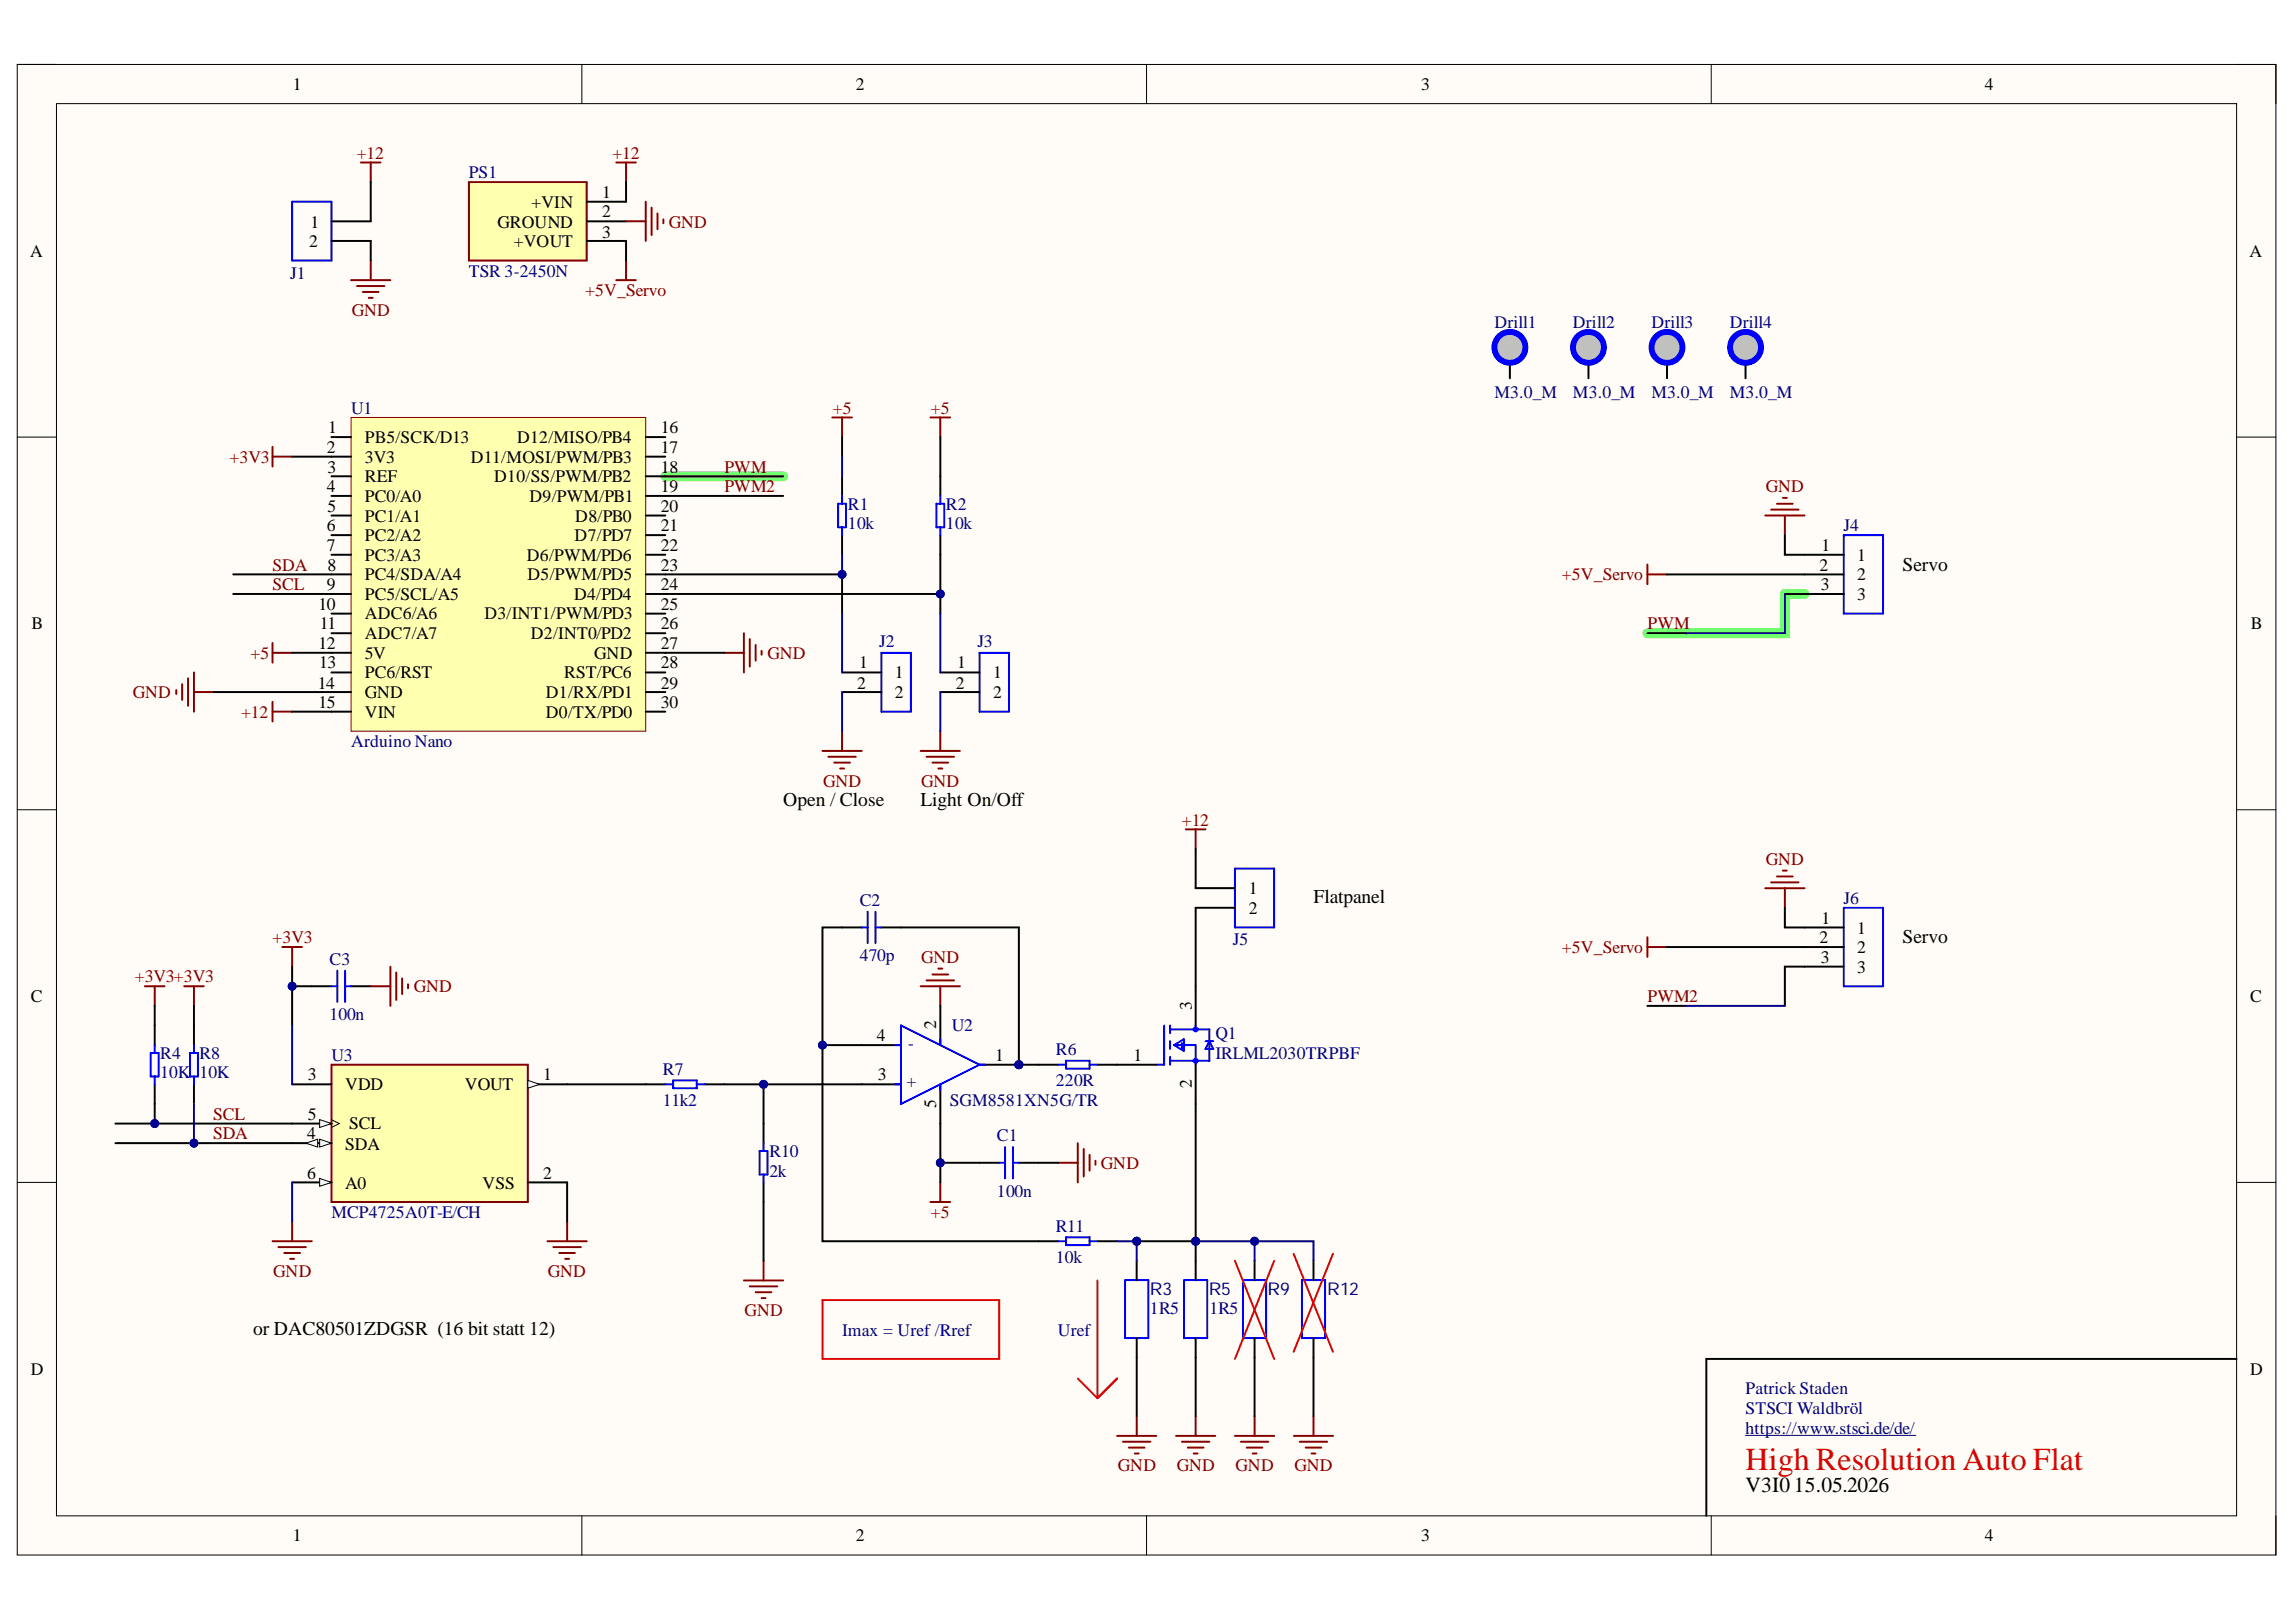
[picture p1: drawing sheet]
<svg xmlns="http://www.w3.org/2000/svg" width="297mm" height="210mm" viewBox="0 0 297 210" stroke-linecap="round" stroke-linejoin="round" font-family="sans-serif">
<defs><g id="words">
<text font-size="4.1" fill="#f00" x="225.8" y="190.3">High Resolution Auto Flat</text>
<text font-size="2.8" x="225.8" y="193">V3I015.05.2026</text>
<g font-size="2.5">
<text x="246.1" y="73.8">Servo</text>
<text x="101.3" y="104.2">Open / Close</text>
<text x="119.1" y="104.2">Light On/Off</text>
<text x="169.9" y="116.9">Flatpanel</text>
<text x="246.1" y="122">Servo</text>
<text x="32.7" y="172.8">or DAC80501ZDGSR (16 bit statt 12)</text>
</g>
<g font-size="2.3">
<text x="37.9" y="11.6">1</text>
<text x="110.7" y="11.6">2</text>
<text x="183.9" y="11.6">3</text>
<text x="256.8" y="11.6">4</text>
<text x="40.2" y="29.5">1</text>
<text x="64.4" y="29.5">GROUND</text>
<text x="68.8" y="26.9">+VIN</text>
<text x="77.9" y="25.6">1</text>
<text x="77.9" y="28.1">2</text>
<text x="3.9" y="33.3">A</text>
<text x="40" y="32">2</text>
<text x="66.5" y="32">+VOUT</text>
<text x="77.9" y="30.7">3</text>
<text x="291" y="33.3">A</text>
<text x="42.3" y="58.6">2</text>
<text x="42.5" y="56.1">1</text>
<text x="47.2" y="57.4">PB5/SCK/D13</text>
<text x="47.2" y="59.9">3V3</text>
<text x="60.9" y="59.9">D11/MOSI/PWM/PB3</text>
<text x="66.9" y="57.4">D12/MISO/PB4</text>
<text x="85.5" y="56.1">16</text>
<text x="85.5" y="58.6">17</text>
<text x="42.3" y="63.7">4</text>
<text x="42.4" y="61.2">3</text>
<text x="47.2" y="62.4">REF</text>
<text x="47.2" y="65">PC0/A0</text>
<text x="63.9" y="62.4">D10/SS/PWM/PB2</text>
<text x="68.5" y="65">D9/PWM/PB1</text>
<text x="85.5" y="61.2">18</text>
<text x="85.5" y="63.7">19</text>
<text x="42.3" y="68.8">6</text>
<text x="42.3" y="71.3">7</text>
<text x="42.4" y="66.2">5</text>
<text x="47.2" y="67.5">PC1/A1</text>
<text x="47.2" y="70">PC2/A2</text>
<text x="74.3" y="70">D7/PD7</text>
<text x="74.4" y="67.5">D8/PB0</text>
<text x="85.5" y="66.2">20</text>
<text x="85.5" y="68.8">21</text>
<text x="85.5" y="71.3">22</text>
<text x="235.6" y="71.3">1</text>
<text x="42.3" y="76.4">9</text>
<text x="42.4" y="73.8">8</text>
<text x="47.2" y="72.6">PC3/A3</text>
<text x="47.2" y="75.1">PC4/SDA/A4</text>
<text x="47.2" y="77.6">PC5/SCL/A5</text>
<text x="68.2" y="72.6">D6/PWM/PD6</text>
<text x="68.3" y="75.1">D5/PWM/PD5</text>
<text x="74.3" y="77.6">D4/PD4</text>
<text x="85.5" y="73.8">23</text>
<text x="85.5" y="76.4">24</text>
<text x="235.4" y="73.8">2</text>
<text x="235.6" y="76.4">3</text>
<text x="240.3" y="72.6">1</text>
<text x="240.3" y="75.1">2</text>
<text x="240.3" y="77.6">3</text>
<text x="4.1" y="81.4">B</text>
<text x="41.2" y="78.9">10</text>
<text x="41.2" y="84">12</text>
<text x="41.4" y="81.4">11</text>
<text x="47.2" y="80.2">ADC6/A6</text>
<text x="47.2" y="82.7">ADC7/A7</text>
<text x="62.7" y="80.2">D3/INT1/PWM/PD3</text>
<text x="68.7" y="82.7">D2/INT0/PD2</text>
<text x="85.5" y="78.9">25</text>
<text x="85.5" y="81.4">26</text>
<text x="85.5" y="84">27</text>
<text x="291.2" y="81.4">B</text>
<text x="41.1" y="89.1">14</text>
<text x="41.3" y="86.5">13</text>
<text x="47.2" y="85.2">5V</text>
<text x="47.2" y="87.8">PC6/RST</text>
<text x="73" y="87.8">RST/PC6</text>
<text x="76.9" y="85.2">GND</text>
<text x="85.5" y="86.5">28</text>
<text x="85.5" y="89.1">29</text>
<text x="110.9" y="89.1">2</text>
<text x="111.1" y="86.5">1</text>
<text x="115.8" y="87.8">1</text>
<text x="123.7" y="89.1">2</text>
<text x="123.8" y="86.5">1</text>
<text x="128.5" y="87.8">1</text>
<text x="41.2" y="91.7">15</text>
<text x="47.2" y="90.4">GND</text>
<text x="47.2" y="92.9">VIN</text>
<text x="70.6" y="90.4">D1/RX/PD1</text>
<text x="70.6" y="92.9">D0/TX/PD0</text>
<text x="85.5" y="91.7">30</text>
<text x="115.8" y="90.4">2</text>
<text x="128.5" y="90.4">2</text>
<text x="161.5" y="115.7">1</text>
<text x="161.5" y="118.3">2</text>
<text x="235.6" y="119.5">1</text>
<text x="235.4" y="122.1">2</text>
<text x="235.6" y="124.6">3</text>
<text x="240.3" y="120.8">1</text>
<text x="240.3" y="123.3">2</text>
<text x="240.3" y="125.9">3</text>
<text x="4" y="129.7">C</text>
<text x="154.2" y="130.7" transform="rotate(-90 154.2 130.7)">3</text>
<text x="291.1" y="129.7">C</text>
<text x="113.4" y="134.7">4</text>
<text x="121.1" y="133.2" transform="rotate(-90 121.1 133.2)">2</text>
<text x="128.7" y="137.3">1</text>
<text x="146.7" y="137.3">1</text>
<text x="39.8" y="139.8">3</text>
<text x="44.7" y="141.1">VDD</text>
<text x="60.1" y="141.1">VOUT</text>
<text x="70.3" y="139.8">1</text>
<text x="113.6" y="139.8">3</text>
<text x="121.1" y="143.4" transform="rotate(-90 121.1 143.4)">5</text>
<text x="154.2" y="140.8" transform="rotate(-90 154.2 140.8)">2</text>
<text x="39.8" y="147.4">4</text>
<text x="39.8" y="144.9">5</text>
<text x="44.7" y="148.8">SDA</text>
<text x="45.2" y="146.2">SCL</text>
<text x="39.8" y="152.6">6</text>
<text x="44.7" y="153.8">A0</text>
<text x="62.4" y="153.8">VSS</text>
<text x="70.3" y="152.6">2</text>
<text x="4" y="177.9">D</text>
<text x="291.1" y="177.9">D</text>
<text x="37.9" y="199.5">1</text>
<text x="110.7" y="199.5">2</text>
<text x="183.9" y="199.5">3</text>
<text x="256.8" y="199.5">4</text>
</g>
<g font-size="2.3" fill="#800000">
<text x="46.2" y="20.5">+12</text>
<text x="79.3" y="20.5">+12</text>
<text x="86.5" y="29.5">GND</text>
<text x="45.5" y="40.9">GND</text>
<text x="75.7" y="38.3">+5V_Servo</text>
<text x="107.8" y="53.6">+5</text>
<text x="120.4" y="53.6">+5</text>
<text x="29.7" y="59.9">+3V3</text>
<text x="93.7" y="61.2">PWM</text>
<text x="93.7" y="63.7">PWM2</text>
<text x="228.4" y="63.7">GND</text>
<text x="35.3" y="76.4">SCL</text>
<text x="35.3" y="73.8">SDA</text>
<text x="202.1" y="75.1">+5V_Servo</text>
<text x="213.1" y="81.4">PWM</text>
<text x="32.4" y="85.2">+5</text>
<text x="99.3" y="85.2">GND</text>
<text x="17.2" y="90.4">GND</text>
<text x="31.2" y="92.9">+12</text>
<text x="106.5" y="101.8">GND</text>
<text x="119.2" y="101.8">GND</text>
<text x="152.9" y="106.9">+12</text>
<text x="228.4" y="111.9">GND</text>
<text x="35.3" y="122.1">+3V3</text>
<text x="119.2" y="124.6">GND</text>
<text x="202.1" y="123.3">+5V_Servo</text>
<text x="17.4" y="127.1">+3V3+3V3</text>
<text x="53.5" y="128.4">GND</text>
<text x="213.1" y="129.7">PWM2</text>
<text x="27.6" y="144.9">SCL</text>
<text x="27.6" y="147.4">SDA</text>
<text x="142.4" y="151.3">GND</text>
<text x="120.4" y="157.6">+5</text>
<text x="35.4" y="165.2">GND</text>
<text x="70.9" y="165.2">GND</text>
<text x="96.3" y="170.3">GND</text>
<text x="144.6" y="190.4">GND</text>
<text x="152.2" y="190.4">GND</text>
<text x="159.9" y="190.4">GND</text>
<text x="167.5" y="190.4">GND</text>
</g>
<g font-size="2.3" fill="#000080">
<text x="60.6" y="23.1">PS1</text>
<text x="60.6" y="35.8">TSR 3-2450N</text>
<text x="37.6" y="36.1">J1</text>
<text x="193.3" y="42.5">Drill1</text>
<text x="203.5" y="42.5">Drill2</text>
<text x="213.6" y="42.5">Drill3</text>
<text x="223.8" y="42.5">Drill4</text>
<text x="45.4" y="53.6">U1</text>
<text x="193.3" y="51.5">M3.0_M</text>
<text x="203.5" y="51.5">M3.0_M</text>
<text x="213.6" y="51.5">M3.0_M</text>
<text x="223.8" y="51.5">M3.0_M</text>
<text x="109.7" y="66">R1</text>
<text x="122.4" y="66">R2</text>
<text x="109.7" y="68.5">10k</text>
<text x="122.4" y="68.5">10k</text>
<text x="238.5" y="68.8">J4</text>
<text x="113.8" y="83.7">J2</text>
<text x="126.4" y="83.7">J3</text>
<text x="45.4" y="96.7">Arduino Nano</text>
<text x="111.2" y="117.3">C2</text>
<text x="238.5" y="117">J6</text>
<text x="42.6" y="124.9">C3</text>
<text x="111.2" y="124.4">470p</text>
<text x="159.5" y="122.3">J5</text>
<text x="42.6" y="132">100n</text>
<text x="20.7" y="137">R4</text>
<text x="25.8" y="137">R8</text>
<text x="42.9" y="137.3">U3</text>
<text x="118.2" y="134.7" transform="rotate(-180 118.2 134.7)">-</text>
<text x="123.1" y="133.5">U2</text>
<text x="136.6" y="136.5">R6</text>
<text x="157.2" y="134.5">Q1</text>
<text x="157.2" y="137">IRLML2030TRPBF</text>
<text x="20.7" y="139.6">10K 10K</text>
<text x="85.8" y="139.1">R7</text>
<text x="85.8" y="143.1">11k2</text>
<text x="118.6" y="139.6" transform="rotate(-180 118.6 139.6)">+</text>
<text x="122.9" y="143.1">SGM8581XN5G/TR</text>
<text x="136.6" y="140.6">220R</text>
<text x="99.5" y="149.8">R10</text>
<text x="129" y="147.7">C1</text>
<text x="99.5" y="152.3">2k</text>
<text x="129" y="154.9">100n</text>
<text x="42.9" y="157.6">MCP4725A0T-E/CH</text>
<text x="136.6" y="159.4">R11</text>
<text x="136.6" y="163.5">10k</text>
<text x="148.8" y="167.5">R3</text>
<text x="156.4" y="167.5">R5</text>
<text x="164" y="167.5">R9</text>
<text x="171.7" y="167.5">R12</text>
<text x="108.9" y="172.8">Imax = Uref /Rref</text>
<text x="136.8" y="172.8">Uref</text>
<text x="148.8" y="170.1">1R5</text>
<text x="156.5" y="170.1">1R5</text>
<text x="225.8" y="180.5">Patrick Staden</text>
<text x="225.8" y="183">STSCI Waldbröl</text>
<text x="225.8" y="185.5">https://www.stsci.de/de/</text>
</g>
</g></defs>
<path d="M2.2 8.3h292.2v192.9h-292.2z" fill-rule="evenodd" fill="#fffcf8"/>
<path d="M2.2 8.3h292.2v192.9h-292.2z" fill="none" stroke="#000" stroke-width=".13"/>
<path d="M7.3 13.4h282.1v182.8h-282.1z" fill-rule="evenodd" fill="#fffcf8"/>
<g fill="none" stroke="#000" stroke-width=".13">
<path d="M2.2 8.3h5.1M7.3 13.4h282.1v182.8h-282.1zM75.3 8.3v5.1M148.3 8.3v5.1M221.4 8.3v5.1M289.4 8.3h5v5.1M2.2 56.6h5.1M289.4 56.6h5M2.2 104.8h5.1M289.4 104.8h5M2.2 153h5.1M289.4 153h5"/>
<path d="M75.3 196.2v5M148.3 196.2v5M221.4 196.2v5M294.4 196.2v5"/>
</g>
<path d="M86.1 61.6h15.2M233.5 76.9h-2.6v5.1h-17.8" fill="none" stroke="#6eff6e" stroke-width="1.3"/>
<g fill="none" stroke="#00f" stroke-width=".25">
<path d="M37.8 26.1h5.1v7.6h-5.1zM112.2 118v4M113.3 118v4M159.8 112.4h5v7.6h-5zM42.9 127.6h.7M43.6 125.6v4.1M44.7 125.6v4.1M44.7 127.6h.7M87.1 139.8h3v1h-3zM111.5 120h.7M113.3 120h.7M136.9 137.8h1"/>
<path d="M137.9 137.3h3.1v1h-3.1zM141 137.8h1M86.1 140.3h1M90.1 140.3h1.1M98.3 148.9h1v3.1h-1zM98.8 147.9v1M98.8 152v1M136.9 160.6h1M137.9 160.1h3.1v1h-3.1zM141 160.6h1"/>
</g>
<g fill="none" stroke="#000" stroke-width=".25">
<path d="M42.9 28.6h5.1M42.9 31.2h5.1M154.7 114.9h5.1M154.7 117.5h5.1M40.3 127.6h2.6M45.4 127.6h2.6M108.9 120h2.6M114 120h2.6M134.4 137.8h2.5M142 137.8h2.5M83.5 140.3h2.6M91.2 140.3h2.5"/>
<path d="M98.8 145.4v2.5M98.8 153v2.5M134.4 160.6h2.5M142 160.6h2.5"/>
</g>
<g fill="none" stroke="#800000" stroke-width=".25">
<path d="M45.4 36.3h5.1M46.2 37h3.5M46.7 21h2.5M46.9 37.8h2.1M47.7 38.5h.5M48 21v2.6M48 33.7v2.6M153.4 107.3h2.6M154.7 107.3v2.6M48 127.6h2.5M50.5 125.1v5.1M51.3 125.9v3.5"/>
<path d="M52 126.6v2M52.8 127.4v.5M119.1 127.6h5.1M119.9 126.9h3.5M120.6 126.1h2.1M121.4 125.3h.5M121.7 127.6v2.6M73.4 158.1v2.5M70.8 160.6h5.1M71.6 161.4h3.5M72.4 162.1h2M73.1 162.9h.5"/>
<path d="M96.2 165.7h5.1M97 166.5h3.6M97.8 167.2h2M98.5 168h.5M98.8 163.2v2.5"/>
</g>
<path d="M45.4 54h38.1v40.6h-38.1z" fill-rule="evenodd" fill="#ffffb0"/>
<path d="M45.4 54h38.1v40.6h-38.1z" fill="none" stroke="#800000" stroke-width=".13"/>
<g fill="none" stroke="#000" stroke-width=".25">
<path d="M42.9 56.6h2.5M42.9 59.1h2.5M83.5 56.6h2.6M83.5 59.1h2.6M42.9 61.6h2.5M42.9 64.2h2.5M42.9 66.7h2.5M42.9 69.3h2.5M42.9 71.8h2.5M42.9 74.3h2.5M42.9 76.9h2.5M42.9 79.4h2.5"/>
<path d="M83.5 61.6h2.6M83.5 64.2h2.6M83.5 66.7h2.6M83.5 69.3h2.6M83.5 71.8h2.6M83.5 74.3h2.6M83.5 76.9h2.6M83.5 79.4h2.6M233.5 71.8h5M233.5 74.3h5M233.5 76.9h5M42.9 81.9h2.5"/>
<path d="M42.9 84.5h2.5M42.9 87h2.5M42.9 89.6h2.5M42.9 92.1h2.5M83.5 81.9h2.6M83.5 84.5h2.6M83.5 87h2.6M83.5 89.6h2.6M83.5 92.1h2.6"/>
</g>
<g fill="none" stroke="#800000" stroke-width=".25">
<path d="M35.3 57.8v2.6M35.3 59.1h2.5M228.4 66.7h5.1M229.1 66h3.6M229.9 65.2h2M230.7 64.4h.5M230.9 66.7v2.6M22.8 89.3v.5M23.6 88.5v2.1M24.3 87.8v3.5M25.1 87v5.1M25.1 89.6h2.5"/>
<path d="M35.3 83.2v2.6M35.3 90.8v2.6M35.3 92.1h2.5M35.3 84.5h2.5M93.7 84.5h2.5M96.2 81.9v5.1M97 82.7v3.6M97.8 83.5v2M98.5 84.2v.5"/>
</g>
<path d="M238.5 69.3h5.1v10.1h-5.1z" fill="none" stroke="#00f" stroke-width=".25"/>
<path d="M60.7 23.6h15.2v10.1h-15.2z" fill-rule="evenodd" fill="#ffffb0"/>
<g fill="none" stroke="#800000" stroke-width=".25">
<path d="M60.7 23.6h15.2v10.1h-15.2zM79.7 36.3h2.6M79.7 21h2.6M81 21v2.6M81 33.7v2.6M81 28.6h2.5M83.5 26.1v5.1M84.3 26.9v3.5M85.1 27.6v2.1M85.8 28.4v.5M107.7 54h2.5M108.9 54v2.6"/>
<path d="M120.4 54h2.5M121.7 54v2.6M213.1 73.1v2.5M213.1 74.3h2.6M106.4 97.2h5.1M107.2 97.9h3.5M107.9 98.7h2.1M108.7 99.5h.5M108.9 94.6v2.6M119.1 97.2h5.1M119.9 97.9h3.5M120.6 98.7h2.1"/>
<path d="M121.4 99.5h.5M121.7 94.6v2.6M18.7 127.6h2.6M20 127.6v2.6M23.8 127.6h2.6M25.1 127.6v2.6"/>
</g>
<path d="M75.9 26.1h5.1M75.9 28.6h5.1M75.9 31.2h5.1M205.5 47v1.9M108.9 61.6v2.6M108.9 69.3v2.5M121.7 61.6v2.6M121.7 69.3v2.5M108.9 87h5.1M108.9 89.6h5.1M121.7 87h5M121.7 89.6h5" fill="none" stroke="#000" stroke-width=".25"/>
<path d="M108.4 65.2h1v3h-1zM108.9 64.2v1M108.9 68.2v1.1M121.1 65.2h1.1v3h-1.1zM121.7 64.2v1M121.7 68.2v1.1M114 84.5h3.8v7.6h-3.8zM126.7 84.5h3.8v7.6h-3.8z" fill="none" stroke="#00f" stroke-width=".25"/>
<circle cx="205.5" cy="45" r="2" fill="#c0c0c0"/>
<circle cx="205.5" cy="45" r="2" fill="none" stroke="#00f" stroke-width=".76"/>
<path d="M195.3 47v1.9" fill="none" stroke="#000" stroke-width=".25"/>
<circle cx="195.3" cy="45" r="2" fill="#c0c0c0"/>
<circle cx="195.3" cy="45" r="2" fill="none" stroke="#00f" stroke-width=".76"/>
<path d="M225.8 47v1.9" fill="none" stroke="#000" stroke-width=".25"/>
<circle cx="225.8" cy="45" r="2" fill="#c0c0c0"/>
<circle cx="225.8" cy="45" r="2" fill="none" stroke="#00f" stroke-width=".76"/>
<path d="M215.7 47v1.9" fill="none" stroke="#000" stroke-width=".25"/>
<circle cx="215.7" cy="45" r="2" fill="#c0c0c0"/>
<circle cx="215.7" cy="45" r="2" fill="none" stroke="#00f" stroke-width=".76"/>
<path d="M42.9 137.8h25.4v17.7h-25.4z" fill-rule="evenodd" fill="#ffffb0"/>
<path d="M42.9 137.8h25.4v17.7h-25.4z" fill="none" stroke="#800000" stroke-width=".25"/>
<path d="M68.3 140.3h5.1" fill="none" stroke="#000" stroke-width=".25"/>
<path d="M68.3 139.8l1.5 .5-1.5 .5z" fill="#f8fcff"/>
<path d="M68.3 139.8l1.5 .5-1.5 .5z" fill="none" stroke="#000" stroke-width=".13"/>
<path d="M37.8 153h5.1" fill="none" stroke="#000" stroke-width=".25"/>
<path d="M41.4 152.5l1.5 .5-1.5 .5z" fill="#f8fcff"/>
<path d="M41.4 152.5l1.5 .5-1.5 .5z" fill="none" stroke="#000" stroke-width=".13"/>
<path d="M37.8 147.9h5.1M68.3 153h5.1" fill="none" stroke="#000" stroke-width=".25"/>
<path d="M41.4 147.4l1.5 .5-1.5 .5z" fill="#f8fcff"/>
<path d="M41.4 147.4l1.5 .5-1.5 .5z" fill="none" stroke="#000" stroke-width=".13"/>
<path d="M39.6 147.9l1.5-.5v1z" fill="#f8fcff"/>
<path d="M39.6 147.9l1.5-.5v1z" fill="none" stroke="#000" stroke-width=".13"/>
<path d="M37.8 145.4h5.1" fill="none" stroke="#000" stroke-width=".25"/>
<path d="M41.4 144.9l1.5 .5-1.5 .5z" fill="#f8fcff"/>
<path d="M41.4 144.9l1.5 .5-1.5 .5zM42.9 144.9l1 .5-1 .5" fill="none" stroke="#000" stroke-width=".13"/>
<path d="M144.5 137.8h5.1M154.7 127.6v5.1M154.7 137.8v5.1M37.8 140.3h5.1" fill="none" stroke="#000" stroke-width=".25"/>
<g fill="none" stroke="#00f" stroke-width=".25">
<path d="M150.6 132.7v5.1h-1M151.4 132.7v1M151.4 134.7v1.1M151.4 136.8v1M151.4 133.2h5.1v4.1h-5.1M151.9 135.2l1.3-.7v1.5zM152.1 135.2h2.6v2.6M152.9 135v.8M154.7 132.7v.5M156 134.7h1M156.5 134.7l.5 1.1h-1z"/>
<circle cx="154.7" cy="137.3" r=".25"/>
<circle cx="154.7" cy="133.2" r=".25"/>
</g>
<circle cx="131.8" cy="137.8" r=".51" fill="#000080"/>
<circle cx="131.8" cy="137.8" r=".51" fill="none" stroke="#000080" stroke-width=".13"/>
<path d="M111.5 135.2h5.1M126.7 137.8h5.1M111.5 140.3h5.1" fill="none" stroke="#000" stroke-width=".25"/>
<circle cx="131.8" cy="137.8" r=".51" fill="#000080"/>
<g fill="none" stroke="#000080" stroke-width=".13">
<path d="M225.8 185.8h22.1"/>
<circle cx="131.8" cy="137.8" r=".51"/>
</g>
<g fill="none" stroke="#000" stroke-width=".25">
<path d="M48 23.6v5M48 31.2v2.5M154.7 109.9v5M20 132.7v2.5M25.1 132.7v2.5M121.7 130.2v5M131.8 137.8h2.6M233.5 120h5M233.5 122.6h5M233.5 125.1h5M20 140.3v2.6M25.1 140.3v2.6"/>
<path d="M121.7 140.3v5.1M126.7 150.5h2.6M131.8 150.5h2.6M147.1 163.2v2.5M147.1 173.2v2.5M154.7 163.2v2.5M154.7 173.2v2.5M162.3 163.2v2.5M162.3 173.2v2.5M169.9 163.2v2.5M169.9 173.2v2.5M289.4 175.9h-68.7v20.3"/>
</g>
<g fill="none" stroke="#00f" stroke-width=".25">
<path d="M238.5 117.5h5.1v10.1h-5.1zM19.5 136.3h1v3h-1zM20 135.2v1.1M20 139.3v1M24.6 136.3h1v3h-1zM25.1 135.2v1.1M25.1 139.3v1M115.8 135.2h.8M116.6 132.7l10.1 5.1-10.1 5.1zM121.7 134.5v.7M126.7 137.8h.8M115.8 140.3h.8"/>
<path d="M121.7 140.3v.8M129.3 150.5h.7M130 148.4v4.1M131 148.4v4.1M131 150.5h.8M145.6 165.7h3v7.5h-3zM153.2 165.7h3v7.5h-3zM160.8 165.7h3v7.5h-3zM168.4 165.7h3v7.5h-3z"/>
</g>
<g fill="none" stroke="#800000" stroke-width=".25">
<path d="M228.4 114.9h5.1M229.1 114.2h3.6M229.9 113.4h2M230.7 112.7h.5M230.9 114.9v2.6M36.5 122.6h2.6M37.8 122.6v2.5M213.1 122.6h2.6M213.1 121.3v2.5M37.8 158.1v2.5M120.4 155.5h2.5M121.7 153v2.5"/>
<path d="M136.9 150.5h2.5M139.4 147.9v5.1M140.2 148.7v3.5M141 149.5v2M141.7 150.2v.5M35.3 160.6h5M36 161.4h3.6M36.8 162.1h2M37.5 162.9h.5"/>
</g>
<path d="M106.4 168.2h22.9v7.7h-22.9zM159.8 163.2l5 12.7M164.8 163.2l-5 12.7M167.4 162.3l5 12.6M172.4 162.3l-5 12.6" fill="none" stroke="#f00" stroke-width=".25"/>
<circle cx="131.8" cy="137.8" r=".51" fill="#000080"/>
<circle cx="131.8" cy="137.8" r=".51" fill="none" stroke="#000080" stroke-width=".13"/>
<path d="M116.6 120h15.2v17.8" fill="none" stroke="#000" stroke-width=".25"/>
<circle cx="131.8" cy="137.8" r=".51" fill="#000080"/>
<circle cx="131.8" cy="137.8" r=".51" fill="none" stroke="#000080" stroke-width=".13"/>
<path d="M108.9 120h-2.5v15.2h5.1" fill="none" stroke="#000" stroke-width=".25"/>
<circle cx="106.4" cy="135.2" r=".51" fill="#000080"/>
<circle cx="106.4" cy="135.2" r=".51" fill="none" stroke="#000080" stroke-width=".13"/>
<path d="M106.4 135.2v25.4h28" fill="none" stroke="#000" stroke-width=".25"/>
<circle cx="106.4" cy="135.2" r=".51" fill="#000080"/>
<circle cx="106.4" cy="135.2" r=".51" fill="none" stroke="#000080" stroke-width=".13"/>
<path d="M147.1 160.6h7.6v2.6" fill="none" stroke="#000" stroke-width=".25"/>
<circle cx="147.1" cy="160.6" r=".51" fill="#000080"/>
<circle cx="147.1" cy="160.6" r=".51" fill="none" stroke="#000080" stroke-width=".13"/>
<circle cx="154.7" cy="160.6" r=".51" fill="#000080"/>
<circle cx="154.7" cy="160.6" r=".51" fill="none" stroke="#000080" stroke-width=".13"/>
<path d="M154.7 142.9v17.7" fill="none" stroke="#000" stroke-width=".25"/>
<circle cx="154.7" cy="160.6" r=".51" fill="#000080"/>
<circle cx="154.7" cy="160.6" r=".51" fill="none" stroke="#000080" stroke-width=".13"/>
<path d="M154.7 117.5v10.1M73.4 140.3h10.1M93.7 140.3h17.8" fill="none" stroke="#000" stroke-width=".25"/>
<circle cx="98.8" cy="140.3" r=".51" fill="#000080"/>
<circle cx="98.8" cy="140.3" r=".51" fill="none" stroke="#000080" stroke-width=".13"/>
<path d="M98.8 140.3v5.1" fill="none" stroke="#000" stroke-width=".25"/>
<circle cx="98.8" cy="140.3" r=".51" fill="#000080"/>
<circle cx="98.8" cy="140.3" r=".51" fill="none" stroke="#000080" stroke-width=".13"/>
<path d="M37.8 125.1v7.6M73.4 153v5.1M98.8 155.5v7.7" fill="none" stroke="#000" stroke-width=".25"/>
<circle cx="37.8" cy="127.6" r=".51" fill="#000080"/>
<circle cx="37.8" cy="127.6" r=".51" fill="none" stroke="#000080" stroke-width=".13"/>
<path d="M37.8 127.6h2.5" fill="none" stroke="#000" stroke-width=".25"/>
<circle cx="37.8" cy="127.6" r=".51" fill="#000080"/>
<circle cx="37.8" cy="127.6" r=".51" fill="none" stroke="#000080" stroke-width=".13"/>
<path d="M14.9 147.9h22.9" fill="none" stroke="#000" stroke-width=".25"/>
<circle cx="25.1" cy="147.9" r=".51" fill="#000080"/>
<circle cx="25.1" cy="147.9" r=".51" fill="none" stroke="#000080" stroke-width=".13"/>
<path d="M14.9 145.4h22.9" fill="none" stroke="#000" stroke-width=".25"/>
<circle cx="20" cy="145.4" r=".51" fill="#000080"/>
<circle cx="20" cy="145.4" r=".51" fill="none" stroke="#000080" stroke-width=".13"/>
<path d="M81 23.6v2.5M81 31.2v2.5M37.8 59.1h5.1M30.2 74.3h12.7M30.2 76.9h12.7M86.1 76.9h35.6v2.5M230.9 69.3v2.5h2.6M27.6 89.6h15.3M37.8 92.1h5.1M37.8 84.5h5.1M86.1 84.5h7.6M213.1 82h5.1" fill="none" stroke="#000" stroke-width=".25"/>
<circle cx="121.7" cy="76.9" r=".51" fill="#000080"/>
<circle cx="121.7" cy="76.9" r=".51" fill="none" stroke="#000080" stroke-width=".13"/>
<path d="M86.1 74.3h22.8v5.1" fill="none" stroke="#000" stroke-width=".25"/>
<circle cx="108.9" cy="74.3" r=".51" fill="#000080"/>
<circle cx="108.9" cy="74.3" r=".51" fill="none" stroke="#000080" stroke-width=".13"/>
<path d="M108.9 56.6v2.5M121.7 71.8v5.1" fill="none" stroke="#000" stroke-width=".25"/>
<circle cx="121.7" cy="76.9" r=".51" fill="#000080"/>
<circle cx="121.7" cy="76.9" r=".51" fill="none" stroke="#000080" stroke-width=".13"/>
<path d="M121.7 56.6v5M20 142.9v2.5" fill="none" stroke="#000" stroke-width=".25"/>
<circle cx="20" cy="145.4" r=".51" fill="#000080"/>
<circle cx="20" cy="145.4" r=".51" fill="none" stroke="#000080" stroke-width=".13"/>
<path d="M86.1 61.6h15.2M20 130.2v2.5M25.1 130.2v2.5M121.7 145.4v7.6" fill="none" stroke="#000" stroke-width=".25"/>
<path d="M37.8 132.7v7.6" fill="none" stroke="#000080" stroke-width=".25"/>
<circle cx="121.7" cy="150.5" r=".51" fill="#000080"/>
<circle cx="121.7" cy="150.5" r=".51" fill="none" stroke="#000080" stroke-width=".13"/>
<path d="M121.7 150.5h5" fill="none" stroke="#000" stroke-width=".25"/>
<circle cx="121.7" cy="150.5" r=".51" fill="#000080"/>
<circle cx="121.7" cy="150.5" r=".51" fill="none" stroke="#000080" stroke-width=".13"/>
<path d="M134.4 150.5h2.5" fill="none" stroke="#000" stroke-width=".25"/>
<path d="M25.1 142.9v5M37.8 153v5.1" fill="none" stroke="#000080" stroke-width=".25"/>
<circle cx="25.1" cy="147.9" r=".51" fill="#000080"/>
<circle cx="25.1" cy="147.9" r=".51" fill="none" stroke="#000080" stroke-width=".13"/>
<path d="M144.5 160.6h2.6" fill="none" stroke="#000080" stroke-width=".25"/>
<circle cx="147.1" cy="160.6" r=".51" fill="#000080"/>
<circle cx="147.1" cy="160.6" r=".51" fill="none" stroke="#000080" stroke-width=".13"/>
<path d="M147.1 160.6v2.6" fill="none" stroke="#000080" stroke-width=".25"/>
<circle cx="147.1" cy="160.6" r=".51" fill="#000080"/>
<circle cx="147.1" cy="160.6" r=".51" fill="none" stroke="#000080" stroke-width=".13"/>
<path d="M154.7 160.6h15.2v2.6" fill="none" stroke="#000080" stroke-width=".25"/>
<circle cx="154.7" cy="160.6" r=".51" fill="#000080"/>
<circle cx="154.7" cy="160.6" r=".51" fill="none" stroke="#000080" stroke-width=".13"/>
<circle cx="162.3" cy="160.6" r=".51" fill="#000080"/>
<circle cx="162.3" cy="160.6" r=".51" fill="none" stroke="#000080" stroke-width=".13"/>
<path d="M162.3 160.6v2.6" fill="none" stroke="#000080" stroke-width=".25"/>
<circle cx="162.3" cy="160.6" r=".51" fill="#000080"/>
<circle cx="162.3" cy="160.6" r=".51" fill="none" stroke="#000080" stroke-width=".13"/>
<path d="M86.1 64.2h15.2M215.7 74.3h17.8M230.9 76.9h2.6M230.9 117.5v2.5h2.6M213.1 130.2h5.1M215.7 122.6h17.8M233.5 125.1h-2.6v5.1" fill="none" stroke="#000" stroke-width=".25"/>
<path d="M108.9 71.8v2.5M108.9 79.4v7.6M121.7 79.4v7.6M230.9 76.9v5.1h-12.7M108.9 89.6v5M121.7 89.6v5M218.2 130.2h12.7" fill="none" stroke="#000080" stroke-width=".25"/>
<circle cx="108.9" cy="74.3" r=".51" fill="#000080"/>
<circle cx="108.9" cy="74.3" r=".51" fill="none" stroke="#000080" stroke-width=".13"/>
<path d="M108.9 59.1v2.5" fill="none" stroke="#000080" stroke-width=".25"/>
<g fill="none" stroke="#800000" stroke-width=".25">
<path d="M144.5 185.8h5.1M145.3 186.6h3.5M146 187.3h2.1M146.8 188.1h.5M147.1 183.3v2.5M152.1 185.8h5.1M152.9 186.6h3.6M153.7 187.3h2M154.4 188.1h.5M154.7 183.3v2.5M159.8 185.8h5M160.5 186.6h3.6"/>
<path d="M161.3 187.3h2M162.1 188.1h.5M162.3 183.3v2.5M167.4 185.8h5.1M168.2 186.6h3.5M168.9 187.3h2M169.7 188.1h.5M169.9 183.3v2.5"/>
</g>
<path d="M147.1 175.7v7.6M154.7 175.7v7.6M162.3 175.7v7.6M169.9 175.7v7.6" fill="none" stroke="#000" stroke-width=".25"/>
<path d="M139.4 178.4l2.6 2.5M142 165.7v15.2M144.5 178.4l-2.5 2.5" fill="none" stroke="#f00" stroke-width=".25"/>
<use href="#words"/>
</svg>
